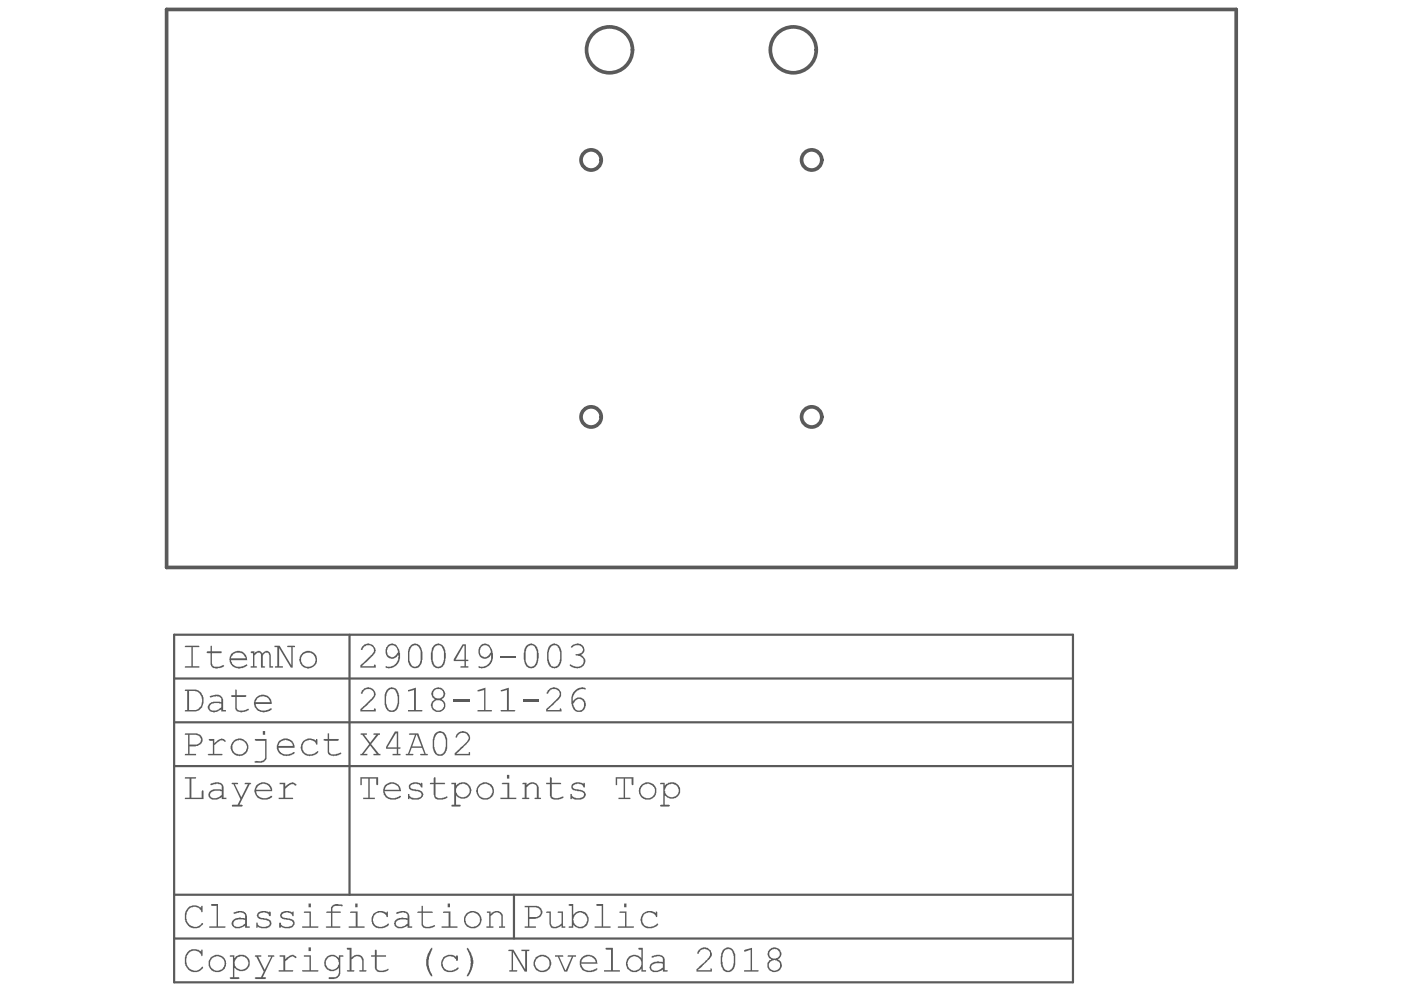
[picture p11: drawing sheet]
<svg xmlns="http://www.w3.org/2000/svg" width="297mm" height="210mm" viewBox="0 0 297 210" stroke-linecap="round" stroke-linejoin="round" font-family="sans-serif">
<path d="M36.8 134.3h190.2v73.6h-190.2zM73.9 134.3v55M36.8 152.8h190.2M36.8 143.6h190.2M36.8 162.1h190.2M36.8 198.6h190.2M36.8 189.3h190.2M108.7 189.3v9.3" fill="none" stroke="#5a5a5a" stroke-width=".46"/>
<g fill="#5a5a5a">
<path d="M39.2 164.5h2.3l-.1 .2h-.9v4.1h2.2v-1.4l.1-.2h.2l.1 1.9h-4l.1-.3h.9v-4.1h-1z"/>
<path d="M49 165.7h1.4v.2h-.7l1.4 2.8 1.3-2.8h-.6v-.2h1.3v.2h-.3l-2.1 4.4 .7 .1v.2l-.2 .1h-2.1l-.1-.2 .2-.2h1.1l.6-1.2-1.5-3.2h-.3z"/>
<path d="M59.2 165.6h1.1v.9a1.77 1.77 0 0 1 1.9-.9 .44 .44 0 0 1 .4 .6h-.1a1.04 1.04 0 0 0-1.7 .3l-.5 .4v1.9h1.6l.1 .2-3 .1v-.3h.9v-2.9h-.7z"/>
<path d="M39.2 136.6l3 .1v.2h-1.4v4.1h1.4v.3h-3.1l.1-.3h1.3v-4.1h-1.4z"/>
<path d="M44.5 136.7h.3v1.1l2.1 .1-.1 .3h-2v2.3a1.05 1.05 0 0 0 1.4 .6l1.1-.4a.4 .4 0 0 1 0 .4 .4 .4 0 0 1-.4 .2h-.1a1.96 1.96 0 0 1-2.1-.2l-.2-.5v-2.4h-.7l-.1-.2 .1-.2h.7z"/>
<path d="M53 137.9l.8-.1v.4a.92 .92 0 0 1 .9-.5 .92 .92 0 0 1 .8 .6 1.08 1.08 0 0 1 1.6-.3l.2 .5v2.5h.5v.3h-.8v-2.6a.63 .63 0 0 0-.5-.6 .63 .63 0 0 0-.7 .3l-.2 .3v2.3h.4v.3h-.8v-2.6a.61 .61 0 0 0-.5-.6 .61 .61 0 0 0-.7 .4l-.2 .2v2.3h.5l.1 .2-1.4 .1v-.3h.5v-2.8h-.4z"/>
<path d="M58.1 136.6h1.1l2.4 4.2v-3.9h-.8l-.1-.2h1.7v.2h-.5v4.4h-.4l-2.4-4.2v3.9h.7v.3h-1.6l.1-.3h.4v-4.1h-.6z"/>
<path d="M49.8 145.9l.3 .1v1.1l2 .1-.2 .3h-1.8v2.3a1.14 1.14 0 0 0 1.7 .4l.6-.3a.21 .21 0 0 1 .2 .3 .21 .21 0 0 1-.3 .1 1.95 1.95 0 0 1-2.4-.1l-.1-2.7-.9-.1 .1-.3h.8z"/>
<path d="M76.3 155.2h1.3v.3h-.6l1.3 1.7 1.3-1.7h-.6l.1-.3h1.3v.3h-.3l-1.6 1.9 1.7 2.1h.3v.3h-1.5v-.3h.7l-1.4-1.8-1.4 1.8h.8v.3h-1.5v-.3h.3l1.6-2.1-1.5-1.9-.4-.1z"/>
<path d="M96.6 155.4a1.53 1.53 0 0 1 2-.5 1.53 1.53 0 0 1 .7 2l-2.7 2.6h2.6v-.3l.2-.1 .1 .7h-3.3v-.5l2.1-1.9a1.43 1.43 0 0 0 .5-2.1 1.42 1.42 0 0 0-2.2 .8h-.2z"/>
<path d="M76.6 136.7a1.58 1.58 0 0 1 2-.4 1.58 1.58 0 0 1 .8 1.8l-2.9 2.9h2.6l.2-.4 .2 .2v.5h-3.3a1.26 1.26 0 0 1 .8-1.2l1.3-1.2a1.88 1.88 0 0 0 .8-1.6 1.31 1.31 0 0 0-1.3-.8 1.31 1.31 0 0 0-1.2 1l-.3-.1z"/>
<path d="M44.5 165.8l.2-.1a2.27 2.27 0 0 1 2.5 .4l.1 2.7h.6v.3h-1v-.5a2.02 2.02 0 0 1-2.6 .3 1.2 1.2 0 0 1 0-1.3 1.2 1.2 0 0 1 1.1-.6l1.5 .1v-.6a.54 .54 0 0 0-.7-.6h-1a.48 .48 0 0 1-.8 0zM44.5 167.8a.89 .89 0 0 0 .4 1 .89 .89 0 0 0 1 0l.4-.1 .6-.5v-.8a3.1 3.1 0 0 0-2.3 .3z"/>
<path d="M54.6 166.3l-.4 .8h3.1a1.56 1.56 0 0 0-1.1-1.2 1.56 1.56 0 0 0-1.6 .4zM54.1 166.3a1.91 1.91 0 0 1 2.1-.7 1.91 1.91 0 0 1 1.4 1.8h-3.4a1.77 1.77 0 0 0 1.2 1.5 1.77 1.77 0 0 0 1.9-.5 .25 .25 0 0 1 .3 .2 .25 .25 0 0 1-.3 .3 2.68 2.68 0 0 1-3-.3 1.85 1.85 0 0 1-.2-2.3z"/>
<path d="M49.3 138.5l-.4 .8h3a1.5 1.5 0 0 0-2.3-1zM49 138.3l.1-.1a1.97 1.97 0 0 1 2.1-.3 1.97 1.97 0 0 1 1.1 1.8l-3.4 .1a1.58 1.58 0 0 0 2.3 1.2l.5-.1a.44 .44 0 0 1 .6-.2 2.17 2.17 0 0 1-2.3 .7 2.17 2.17 0 0 1-1.5-2z"/>
<path d="M64 138.6a1.53 1.53 0 0 0 .4 2.3 1.53 1.53 0 0 0 2.2-.7 1.53 1.53 0 0 0-1-2.1l-1.1 .1zM63.3 139.6a1.9 1.9 0 0 1 3.8 0 1.9 1.9 0 0 1-3.8 0z"/>
<path d="M40 146.2v4h1.3a1.97 1.97 0 0 0 1.5-1.6l-.1-.8a1.72 1.72 0 0 0-1.5-1.6zM39.2 145.9h2a2.03 2.03 0 0 1 1.9 2.1v.5a1.98 1.98 0 0 1-1.9 2h-2.1l.1-.3h.4v-4h-.5z"/>
<path d="M44.3 147.4a2.98 2.98 0 0 1 2.3-.2l.4 .3 .2 .5v2.2h.6v.3h-1v-.5a2.01 2.01 0 0 1-2.5 .4 1.09 1.09 0 0 1-.2-1.1 1.09 1.09 0 0 1 .9-.7h1.8v-.7a1.22 1.22 0 0 0-1.5-.5l-.7 .2h-.2zM44.6 149.1a.78 .78 0 0 0-.1 1 .78 .78 0 0 0 1 .2l.7-.2 .6-.4v-.8a3.3 3.3 0 0 0-2.2 .2z"/>
<path d="M54.4 147.8l-.4 .8h3.2a1.68 1.68 0 0 0-2.8-.8zM54.1 147.7a1.92 1.92 0 0 1 2.1-.5 1.92 1.92 0 0 1 1.3 1.8h-3.5a1.89 1.89 0 0 0 3.1 .9h.2a.25 .25 0 0 1 .2 .2 .25 .25 0 0 1-.3 .2l-.1 .1a2.74 2.74 0 0 1-2.9-.4 1.78 1.78 0 0 1-.1-2.3z"/>
<path d="M83.7 155.2l-1.7 2.9h1.9v-2.9zM83.6 154.8h.6v3.3h.5l-.1 .3h-.4v1.1h.5v.3h-1.6v-.3h.8v-1.1h-2.2v-.4z"/>
<path d="M88.1 155.5l-.9 2.4h2zM86.6 155.2h1.9l1.6 4.3h.4v.3l-1.6-.1 .1-.2h.8l-.5-1.3h-2.2l-.5 1.3h.8l.1 .2h-1.7l.1-.2h.4l1.5-4h-1.2z"/>
<path d="M92.4 155.3l-.5 .9-.1 1.5a2.06 2.06 0 0 0 1 1.9 1.22 1.22 0 0 0 1.4-1.4l.1-1.2a1.86 1.86 0 0 0-1-1.9h-.6zM92 155.2a1.46 1.46 0 0 1 1.6-.3 1.46 1.46 0 0 1 .9 1.3l.1 1.5a2.18 2.18 0 0 1-.6 1.9 1.44 1.44 0 0 1-1.6 .2 1.44 1.44 0 0 1-.8-1.4v-1.9z"/>
<path d="M82.2 136.8a1.34 1.34 0 0 0 .4 2.1 .98 .98 0 0 0 1.3-.5 .73 .73 0 0 0 .1-1.1 1.19 1.19 0 0 0-1.8-.5zM82 136.6l.1-.1a1.38 1.38 0 0 1 2.2 .8 2.95 2.95 0 0 1-.7 3.7 2.5 2.5 0 0 1-2 .3 .22 .22 0 0 1 .1-.3 .22 .22 0 0 1 .3 .1 2.03 2.03 0 0 0 2.2-2.6 1.44 1.44 0 0 1-1.9 .7 1.44 1.44 0 0 1-.6-2z"/>
<path d="M87 136.9l-.4 1v1.3a1.62 1.62 0 0 0 1.2 1.9 1.62 1.62 0 0 0 1.2-1.9v-.8a1.78 1.78 0 0 0-.9-1.9l-.8 .1zM86.8 136.6a1.21 1.21 0 0 1 1.9-.1l.1 .1a2.28 2.28 0 0 1 .6 1.8v.8a2.04 2.04 0 0 1-1.3 2.2 1.54 1.54 0 0 1-1.8-1.7v-1.9l.2-.8z"/>
<path d="M91.9 136.9l-.3 .9v1.4a1.67 1.67 0 0 0 .9 1.9 1.19 1.19 0 0 0 1.3-1.3l.1-1.4a2.23 2.23 0 0 0-.7-1.8l-.7-.1zM91.7 136.6a1.38 1.38 0 0 1 1.5-.3 1.38 1.38 0 0 1 .9 1.1l.2 .8v1a2.64 2.64 0 0 1-1.2 2.2h-.1a1.53 1.53 0 0 1-1.7-1.6l-.1-1.7 .2-.9z"/>
<path d="M98.1 136.6l-1.7 3h1.9v-3zM97.9 136.3h.7v3.3h.5l.1 .2-.6 .1v1.1h.5v.3l-1.7-.1 .1-.2h.8v-1.1h-2.3v-.4z"/>
<path d="M101.8 136.8a1.4 1.4 0 0 0 .5 2.2 .96 .96 0 0 0 1.3-.7l.2-.2a1.25 1.25 0 0 0-.5-1.2 1.25 1.25 0 0 0-1.3-.2zM101.6 136.6l.1-.1a1.38 1.38 0 0 1 2.3 .8 2.95 2.95 0 0 1-.7 3.7 2.5 2.5 0 0 1-2.1 .3 .22 .22 0 0 1 .1-.3 .22 .22 0 0 1 .3 .1 2.03 2.03 0 0 0 2.3-2.6 1.44 1.44 0 0 1-2 .7 1.44 1.44 0 0 1-.6-2z"/>
</g>
<path d="M105.8 139h3.3" fill="none" stroke="#5a5a5a" stroke-width=".39"/>
<g fill="#5a5a5a">
<path d="M121 136.6a1.64 1.64 0 0 1 2.6 .7l-.1 .7-.6 .6a1.4 1.4 0 0 1 .6 2.3 2.16 2.16 0 0 1-3-.2l.2-.1a1.75 1.75 0 0 0 2.8-.4 1.3 1.3 0 0 0-1.3-1.5h-.3l-.1-.3 .7-.1a.85 .85 0 0 0 .9-.7 .85 .85 0 0 0-.7-1 1.56 1.56 0 0 0-1.7 .4h-.2z"/>
<path d="M76.5 146.1a1.67 1.67 0 0 1 1.8-.5 1.67 1.67 0 0 1 1.2 1.4 3.1 3.1 0 0 1-1.2 1.6l-1.8 1.6h2.6l.2-.3 .2 .1v.5h-3.3a1.26 1.26 0 0 1 .8-1.1l1.3-1.2a1.88 1.88 0 0 0 .8-1.6 1.31 1.31 0 0 0-1.3-.8 1.31 1.31 0 0 0-1.2 1l-.3-.1z"/>
<path d="M86.3 146l1.7-.5v4.7h1.3v.3h-3v-.3h1.3v-4.2l-1.1 .3h-.2z"/>
<path d="M95.9 148h3.5v.5h-3.5z"/>
<path d="M101 146l1.7-.5v4.7h1.3v.3h-3v-.3h1.4v-4.2l-1.1 .3h-.3z"/>
<path d="M106 146l1.6-.5v4.7h1.3v.3l-3-.1 .1-.2h1.3v-4.2l-1.1 .3-.3-.1z"/>
<path d="M110.7 148h3.4v.5h-3.4z"/>
<path d="M115.8 146.1a1.6 1.6 0 0 1 1.8-.5 1.6 1.6 0 0 1 1.1 1.5v.1a3.3 3.3 0 0 1-1.4 1.6l-1.5 1.4h2.6v-.3h.2l.2 .2v.4h-3.3v-.5l2.1-1.8a1.87 1.87 0 0 0 .8-1.6 1.3 1.3 0 0 0-1.3-.8 1.3 1.3 0 0 0-1.2 1 .22 .22 0 0 1-.3-.1 .22 .22 0 0 1 .1-.3z"/>
<path d="M39.6 201.5a2.16 2.16 0 0 1 3-.2v-.3h.3v1.2l-.2 .1a1.61 1.61 0 0 0-1.8-1.1 1.61 1.61 0 0 0-1.4 1.5v1a1.77 1.77 0 0 0 1.3 1.7 1.77 1.77 0 0 0 2-.8l.1-.1 .1 .2a2.03 2.03 0 0 1-2.2 1 2.03 2.03 0 0 1-1.6-1.7l-.1-1.4z"/>
<path d="M53.9 202.2h1.4l-.1 .2h-.6l1.4 2.8 1.4-2.8h-.7v-.3l1.4 .1-.1 .2h-.3l-2.1 4.4h.6l.1 .2-.2 .2-2.2-.1 .1-.3h1.2l.6-1.2-1.6-3.2h-.3z"/>
<path d="M59.2 202.1h1.1v.9a1.94 1.94 0 0 1 1.9-.9l.2 .1a.24 .24 0 0 1 .3 .3 .24 .24 0 0 1-.4 .1l-.1-.1a.4 .4 0 0 0-.7 0h-.2l-1 .9v1.9h1.7v.2l-3 .1v-.3h.9v-2.9h-.7z"/>
<path d="M73.4 200.6h1v2a1.56 1.56 0 0 1 2.2-.2l.3 .5v2.4h.6l-.1 .3h-1.4l-.1-.2 .7-.1v-2.1a1.08 1.08 0 0 0-.8-.9 1.08 1.08 0 0 0-1.1 .5l-.3 .2v2.3h.6v.2l-1.5 .1v-.3h.5v-4.3h-.5z"/>
<path d="M79.3 201.1h.4v1h2v.3h-2v2.3a.96 .96 0 0 0 1.5 .6l.6-.1 .2-.2h.2v.3a2.48 2.48 0 0 1-2.6 .1l-.3-.5v-2.5h-.8v-.3h.8z"/>
<path d="M91.2 200.7l.3-.1-.1 .5a5 5 0 0 0 .1 5.3v.2h-.3l-.3-.6a4.7 4.7 0 0 1 .3-5.3z"/>
<path d="M93.7 202.6l.8-.5 .7-.1a1.26 1.26 0 0 1 1.2 .4l.2-.3h.2l.1 1.1a.25 .25 0 0 1-.4 .1 .25 .25 0 0 1 0-.4 1.58 1.58 0 0 0-2.8 .5 1.58 1.58 0 0 0 .7 1.7 1.58 1.58 0 0 0 1.8 0l.8-.4a.54 .54 0 0 1-.5 .7 2.41 2.41 0 0 1-2.8-.3 2.12 2.12 0 0 1 0-2.5z"/>
<path d="M98.9 200.6l.4 .3v.2a4.2 4.2 0 0 1-.2 5.4l-.3 .1v-.2a5.6 5.6 0 0 0 0-5.7z"/>
<path d="M107.5 201.1l1.1-.1 2.5 4.1v-3.9h-.8v-.2h1.7l-.1 .2h-.4v4.4h-.5l-2.5-4.2v3.9h.9v.2l-1.7 .1v-.3h.5v-4.1h-.7z"/>
<path d="M117.4 202.1l1.8 .1-.1 .2h-.8l1.3 2.9 1.4-2.9h-.9v-.2l1.8-.1v.3h-.6l-1.3 3.2h-.6l-1.4-3.2h-.6z"/>
<path d="M128.1 200.7l1.6-.1v4.7h1.5v.3h-3.4v-.3h1.5v-4.3h-1l-.2-.1z"/>
<path d="M147.8 201a1.56 1.56 0 0 1 2-.4 1.56 1.56 0 0 1 .7 1.8l-2.9 2.9h2.7v-.4h.2l.1 .7h-3.2v-.5l1.9-1.9a1.58 1.58 0 0 0 .7-2.1h-.1a1.3 1.3 0 0 0-2.2 .7h-.2v-.4z"/>
<path d="M157.4 201.1l1.7-.5v4.7h1.4l-.1 .3h-3v-.3h1.4v-4.3l-1.1 .3h-.3z"/>
<path d="M39.7 192.2a1.91 1.91 0 0 1 2.6-.2l.3 .1v-.4h.3v1.3l-.2 .1a1.61 1.61 0 0 0-1.8-1.2 1.61 1.61 0 0 0-1.4 1.6v.9a1.77 1.77 0 0 0 1.3 1.7 1.77 1.77 0 0 0 2-.8 .25 .25 0 0 1 .2 .3 .25 .25 0 0 1-.3 .2 2.09 2.09 0 0 1-2.3 .5 2.09 2.09 0 0 1-1.3-2l.1-1.3z"/>
<path d="M44.6 191.4l1.5-.1v4.7h1.6l-.1 .3-3.4-.1 .1-.2h1.5v-4.3h-1.1z"/>
<path d="M54.6 193.1l.8-.3h.8l.7 .3 .1-.2h.2l.1 .9h-.3a1.17 1.17 0 0 0-1.5-.6 .55 .55 0 0 0-.7 .2 .55 .55 0 0 0 .2 .7l.5 .1a2.28 2.28 0 0 1 1.9 .8 1.1 1.1 0 0 1-1.3 1.4h-.8l-.8-.4-.1 .3h-.2v-1.1h.2a1.32 1.32 0 0 0 1.5 .9h.3a.94 .94 0 0 0 .9-.6v-.1a.67 .67 0 0 0-.7-.7l-.6-.1a1.71 1.71 0 0 1-1.4-.6l-.1-.3z"/>
<path d="M59.5 193.2a1.96 1.96 0 0 1 2.3-.1l.1-.2h.2v.9h-.2a1.31 1.31 0 0 0-1.1-.8 1.31 1.31 0 0 0-1.2 .8l.2 .3 .4 .1a2.67 2.67 0 0 1 1.9 .5 1.1 1.1 0 0 1 0 1.2 1.1 1.1 0 0 1-1.1 .5h-.8l-.7-.4v.2l-.3 .1-.1-1 .3-.1a1.47 1.47 0 0 0 2.3 .6h.1a.66 .66 0 0 0 .1-.7 .66 .66 0 0 0-.6-.4l-.2-.1a2.28 2.28 0 0 1-1.7-.6l-.1-.4z"/>
<path d="M70.2 191.7l.2-.1a1.14 1.14 0 0 1 1.3-.2h.7l.1 .3-.2 .1a2.41 2.41 0 0 0-1.9 .2l-.1 .9h1.7l.1 .3h-1.8v2.8h1.7v.3l-3.1-.1 .1-.2h1v-2.8h-1v-.2l1-.1v-.9z"/>
<path d="M78.9 193.5a2.04 2.04 0 0 1 2.9-.3l.1-.3 .2 .1v1h-.2a1.51 1.51 0 0 0-2-.8 1.51 1.51 0 0 0-.9 1.9 1.51 1.51 0 0 0 2 .9h.3l.9-.6a.66 .66 0 0 1-.7 .8 1.91 1.91 0 0 1-2.9-1.3v-.8z"/>
<path d="M89.2 191.7h.3v1.2l2.1 .1v.2h-2.1v2.3a1.1 1.1 0 0 0 1.5 .5l.8-.3 .1 .1a.31 .31 0 0 1 0 .3 .31 .31 0 0 1-.3 .1 2.32 2.32 0 0 1-2.1-.1l-.3-.4v-2.5h-.9l.1-.3h.8z"/>
<path d="M103 192.9h.8v.5a1.79 1.79 0 0 1 2-.4l.6 .6v2.4h.5v.3h-1.3v-.3h.5v-2.1a1.03 1.03 0 0 0-.9-.9 1.03 1.03 0 0 0-1.1 .7l-.3 .1v2.2h.6v.3h-1.5v-.3h.6v-2.8h-.5z"/>
<path d="M44.1 156.5l1.2-.1 .1 .8a1.77 1.77 0 0 1 1.9-.8l.5 .5a.35 .35 0 0 1-.4 0 .35 .35 0 0 1-.2-.2 1.48 1.48 0 0 0-1.5 .6l-.4 .3v1.9h1.7l.1 .2-3.1 .1v-.3h1v-2.7h-.7z"/>
<path d="M64.1 156.9l.1-.1a2.03 2.03 0 0 1 2.7 0v-.4h.2l.1 1.1h-.2a1.54 1.54 0 0 0-1.9-.9 1.54 1.54 0 0 0-1.1 1.8 1.54 1.54 0 0 0 1.7 1.2l.7-.1 .8-.6 .2 .1a1.7 1.7 0 0 1-1.3 .9 2.1 2.1 0 0 1-2.1-.6v-.1a1.8 1.8 0 0 1 .1-2.3z"/>
<path d="M69.3 155.2h.3v1.2l2.1 .1v.2l-.2 .1h-1.9v2.2a1 1 0 0 0 1.5 .5l.9-.3a.21 .21 0 0 1 .2 .3 .21 .21 0 0 1-.3 .1 2.65 2.65 0 0 1-2.3 .1l-.3-.5v-2.4l-.9-.1 .1-.3h.8z"/>
<path d="M111.6 136.9l-.4 .9v1.4a1.67 1.67 0 0 0 1 1.9 1.19 1.19 0 0 0 1.3-1.3l.1-1.4a2.24 2.24 0 0 0-.7-1.8l-.7-.1zM111.3 136.6a1.44 1.44 0 0 1 1.5-.3 1.44 1.44 0 0 1 1 1.1l.2 .8v1a2.64 2.64 0 0 1-1.2 2.2h-.1a1.53 1.53 0 0 1-1.8-1.6l-.1-1.7z"/>
<path d="M116.6 136.7l-.3 .4-.3 1v1.1a2.06 2.06 0 0 0 1 1.9 1.52 1.52 0 0 0 1.5-1.6v-1.1a2.06 2.06 0 0 0-1-1.9zM116.2 136.6h.1a1.39 1.39 0 0 1 2.3 .5l.2 .6v1.5a2.09 2.09 0 0 1-1.2 2.2 1.66 1.66 0 0 1-1.9-1.6v-1.9z"/>
<path d="M82.2 146.1l-.4 .7-.1 1.7a2.06 2.06 0 0 0 1 1.8 1.35 1.35 0 0 0 1.3-1.3l.1-1.3a2.81 2.81 0 0 0-.8-1.9h-.7zM81.9 145.9l.2-.2a1.37 1.37 0 0 1 2 .7l.3 .7v1.5a2.27 2.27 0 0 1-.8 1.8 1.4 1.4 0 0 1-2.1-1.1l-.1-2.3z"/>
<path d="M91.8 146.1a1.09 1.09 0 0 0 .7 1.7 1.09 1.09 0 0 0 1.3-1.2 1.19 1.19 0 0 0-2-.5zM91.6 148.7a1.2 1.2 0 0 0 1 1.6 1.2 1.2 0 0 0 1.3-1.3 1.33 1.33 0 0 0-2.3-.3zM91.6 146l.3-.4h.2a1.1 1.1 0 0 1 1.4 .1 1.24 1.24 0 0 1 .7 1.2 1.24 1.24 0 0 1-.8 1.1 1.44 1.44 0 0 1 .6 2.1 1.44 1.44 0 0 1-2.2 .2 1.29 1.29 0 0 1-.6-1.2 1.29 1.29 0 0 1 .8-1.1 1.26 1.26 0 0 1-.4-2z"/>
<path d="M121.3 146.5a2.15 2.15 0 0 1 2.5-.9v.3a2.15 2.15 0 0 0-2.6 2.6 1.48 1.48 0 0 1 2.2-.6 1.48 1.48 0 0 1 .1 2.2 1.46 1.46 0 0 1-1.5 .5 1.46 1.46 0 0 1-1-1.3v-.1a3.7 3.7 0 0 1 .3-2.7zM121.7 148.3l-.1 .2a.84 .84 0 0 0 0 1.3 1.07 1.07 0 0 0 1.3 .4 1.07 1.07 0 0 0 .6-1.2 1.05 1.05 0 0 0-.6-1.1 1.05 1.05 0 0 0-1.2 .4z"/>
<path d="M44.4 203.9a1.55 1.55 0 0 0 3.1 0 1.55 1.55 0 0 0-3.1 0zM44.1 203.9a1.9 1.9 0 0 1 3.8 0 1.9 1.9 0 0 1-3.8 0z"/>
<path d="M48.6 202.2l1-.1 .1 .6 .3-.4 .6-.3h1a1.74 1.74 0 0 1 1.2 2.3 1.74 1.74 0 0 1-2.4 1l-.8-.5v2h1l.1 .3-1.9 .1-.2-.2 .1-.2h.6v-4.4h-.6zM49.6 203.8a1.45 1.45 0 0 0 2.9 0 1.45 1.45 0 0 0-2.9 0z"/>
<path d="M65.3 200.5h.5v.7h-.5zM64.3 202.1h1.5v3.2h1.6l-.1 .3-3.4-.1 .1-.2h1.5v-2.9h-1.2z"/>
<path d="M68.9 203.7a1.4 1.4 0 0 0 2.8 0 1.4 1.4 0 0 0-2.8 0zM69.2 202.3l.3-.1a1.44 1.44 0 0 1 1.5 0l.7 .5v-.6l1 .1-.1 .2h-.6v3.4a1.54 1.54 0 0 1-1.4 1.4h-1l-.2-.2 .2-.2h1.1a1.01 1.01 0 0 0 1-1v-1a1.72 1.72 0 0 1-2.2 .5 1.72 1.72 0 0 1-.8-2.2z"/>
<path d="M113.2 203.9a1.55 1.55 0 0 0 3.1 0 1.55 1.55 0 0 0-3.1 0zM112.9 203.9a1.86 1.86 0 0 1 3.7 0 1.86 1.86 0 0 1-3.7 0z"/>
<path d="M123.5 202.7l-.5 .9h3a1.52 1.52 0 0 0-1-1.2 1.52 1.52 0 0 0-1.5 .3zM123.1 202.6a1.89 1.89 0 0 1 1.9-.5 1.89 1.89 0 0 1 1.3 1.4l.1 .4h-3.4a1.77 1.77 0 0 0 2.7 1.2l.6-.2a.45 .45 0 0 1-.5 .6 2.14 2.14 0 0 1-2.8-.7 1.85 1.85 0 0 1 .1-2.2z"/>
<path d="M133 202.4a1.83 1.83 0 0 1 2.7 .4v-1.8h-.5l-.2-.2 .1-.2h.9v4.7h.7v.3h-1v-.7a1.8 1.8 0 0 1-2.6 .4 1.8 1.8 0 0 1-.2-2.7zM133 202.9v.1a1.48 1.48 0 0 0 .6 2.2 1.48 1.48 0 0 0 2-.8 1.48 1.48 0 0 0-1.1-2 1.7 1.7 0 0 0-1.5 .5z"/>
<path d="M137.9 202.3l.2-.1a2.27 2.27 0 0 1 2.4 .4l.1 2.7 .7 .1-.1 .2h-1v-.5a2.02 2.02 0 0 1-2.5 .3 1.21 1.21 0 0 1 .8-1.9l.9-.1 .8 .2v-.6a1.04 1.04 0 0 0-1.4-.6l-.9 .2zM138 204.1a.77 .77 0 0 0-.1 1 .77 .77 0 0 0 .9 .3l.6-.1 .7-.5 .1-.9a3.6 3.6 0 0 0-2.2 .2z"/>
<path d="M153.3 201.1l-.4 .8-.1 1.6a2.8 2.8 0 0 0 .8 1.8 1.24 1.24 0 0 0 1.6-1.3l.1-1.5a2.25 2.25 0 0 0-.8-1.6l-.5-.1zM153.1 200.9a1.4 1.4 0 0 1 1.5-.3 1.4 1.4 0 0 1 .8 1.2l.1 1.7a1.76 1.76 0 0 1-1.4 2.2 1.51 1.51 0 0 1-1.5-1.6l-.1-1.8 .1-.6z"/>
<path d="M163.1 201.1a1.06 1.06 0 0 0 .1 1.6 1.06 1.06 0 0 0 1.5-.3 .99 .99 0 0 0 .1-1.1 .99 .99 0 0 0-1.1-.4h-.3zM163.1 203.4a1.15 1.15 0 0 0-.3 1.3 1.15 1.15 0 0 0 1.1 .7 1.14 1.14 0 0 0 1.1-1.5 1.14 1.14 0 0 0-1.7-.6zM162.7 201.1a1.44 1.44 0 0 1 1.9-.5 1.44 1.44 0 0 1 .5 1.9l-.6 .5a1.33 1.33 0 0 1 .9 1.4 1.33 1.33 0 0 1-1.1 1.2l-.3 .1a1.47 1.47 0 0 1-1.5-.8 1.47 1.47 0 0 1 .4-1.8l.3-.1a1.44 1.44 0 0 1-.6-1.8z"/>
<path d="M49.4 193.2a2.23 2.23 0 0 1 2.6 .1l.2 .5v2.2h.6v.3h-1v-.5a2.02 2.02 0 0 1-2.5 .3 1.17 1.17 0 0 1-.1-1.3 1.17 1.17 0 0 1 1.2-.6l.6-.1 .8 .2v-.5a1.13 1.13 0 0 0-1.4-.6l-.7 .2h-.2zM49.6 194.8a.79 .79 0 0 0-.1 1 .79 .79 0 0 0 .9 .3l.9-.2 .5-.5v-.8a3.6 3.6 0 0 0-2.2 .2z"/>
<path d="M65.3 191.2h.5v.8h-.5zM64.3 193l1.5-.1v3.1h1.6l-.1 .3-3.4-.1 .1-.2h1.5v-2.8h-1.2z"/>
<path d="M75.2 191.2h.5v.8h-.5zM74.1 193l1.6-.1v3.1h1.4v.3h-3.3v-.3h1.5v-2.8h-1.2z"/>
<path d="M83.7 193.2l.3-.2a2.3 2.3 0 0 1 2.4 .3l.2 .5v2.2h.6v.3h-1v-.5a1.87 1.87 0 0 1-2.6 .2 .99 .99 0 0 1-.2-1 .99 .99 0 0 1 .9-.7l.7-.2 1.2 .2v-.5a1.04 1.04 0 0 0-1.5-.6h-.2a.48 .48 0 0 1-.8 0zM83.9 194.8a.77 .77 0 0 0-.1 1 .77 .77 0 0 0 .9 .3l.9-.2 .6-.5v-.8a3.6 3.6 0 0 0-2.3 .2z"/>
<path d="M94.7 191.2h.5v.8h-.5zM93.7 193l1.6-.1v3.1h1.5v.3h-3.4v-.3h1.5v-2.8h-1.2z"/>
<path d="M98.5 194.6a1.55 1.55 0 0 0 3.1 0 1.55 1.55 0 0 0-3.1 0zM98.1 194.6a1.9 1.9 0 0 1 3.8 0 1.9 1.9 0 0 1-3.8 0z"/>
<path d="M40.1 155.5v2h1.2a1.06 1.06 0 0 0 1.2-1.3l-.2-.2a.76 .76 0 0 0-.8-.5zM39.2 155.2h2.2a1.34 1.34 0 0 1 1.5 1.3 1.34 1.34 0 0 1-1.4 1.3l-1.4 .1v1.6h1.4v.3h-2.4l.1-.3h.6v-4h-.7z"/>
<path d="M49.6 157.1a1.53 1.53 0 0 0 .4 2.4 1.53 1.53 0 0 0 2.2-1.1 1.53 1.53 0 0 0-1.6-1.8zM48.8 158.1a1.9 1.9 0 0 1 3.8 0 1.9 1.9 0 0 1-3.8 0z"/>
<path d="M55.6 154.7h.5v.8h-.5zM53.9 156.4h2.5v3.7a1.33 1.33 0 0 1-1.3 1.3h-1.2l-.1-.2 .3-.2 1.1 .1 .4-.2a.7 .7 0 0 0 .5-.8v-3.3h-2l-.2-.1z"/>
<path d="M59.3 157.1l-.4 .7h3.1a1.72 1.72 0 0 0-2.7-.7zM59 156.9a2.15 2.15 0 0 1 2.6-.2 2.17 2.17 0 0 1 .7 1.5h-3.4a1.89 1.89 0 0 0 3 1 .23 .23 0 0 1 .3-.1 .23 .23 0 0 1 .2 .2 .23 .23 0 0 1-.3 .2 2.22 2.22 0 0 1-3.4-.9l-.1-.9z"/>
</g>
<g fill="none" stroke="#5a5a5a" stroke-width=".78">
<circle cx="129" cy="10.5" r="4.9"/>
<circle cx="167.8" cy="10.5" r="4.9"/>
<circle cx="125.1" cy="33.8" r="2.14"/>
<circle cx="171.7" cy="33.8" r="2.14"/>
<circle cx="125.1" cy="88.2" r="2.14"/>
<circle cx="171.7" cy="88.2" r="2.14"/>
</g>
<g fill="#5a5a5a">
<path d="M115.5 193l1-.1v2.4a.88 .88 0 0 0 .6 .8 .88 .88 0 0 0 .9-.2l.8-.6v-2.1h-.8v-.3h1.1v3.1h.5v.3h-.8v-.5a1.87 1.87 0 0 1-2.3 .4l-.3-.7v-2.3h-.7z"/>
<path d="M126.1 191.4l1.5-.1v4.7h1.6v.3h-3.4v-.3h1.5v-4.3h-1l-.2-.1z"/>
<path d="M135.9 193.5a2.09 2.09 0 0 1 2.9-.3v-.3l.3 .1v.9a.35 .35 0 0 1-.4 0 .35 .35 0 0 1-.1-.3 1.55 1.55 0 0 0-2.1-.2 1.55 1.55 0 0 0-.3 2.1 1.55 1.55 0 0 0 2.1 .4l.7-.5a.25 .25 0 0 1 .3 .3 .25 .25 0 0 1-.3 .2 2.46 2.46 0 0 1-3 0 1.93 1.93 0 0 1-.1-2.4z"/>
<path d="M76.2 164.5h3.8l-.1 1.6-.3-.1v-1.3h-1.4v4.1h1.1v.3h-2.5v-.3h1.1v-4.1h-1.4v1.4h-.3z"/>
<path d="M86.6 166a2.08 2.08 0 0 1 2.5-.2v-.2l.3 .1v.7a.21 .21 0 0 1-.3 .2 .21 .21 0 0 1-.1-.3 1.44 1.44 0 0 0-2.2 0 .91 .91 0 0 0 1.2 .7 2.08 2.08 0 0 1 1.6 1 1.48 1.48 0 0 1-2 1.2h-.4l-.6-.4v.3h-.3v-1.1h.2a1.32 1.32 0 0 0 1.9 .8 .65 .65 0 0 0 .8-.6 .65 .65 0 0 0-.7-.7l-.1-.1a1.94 1.94 0 0 1-1.9-.7l-.1-.3z"/>
<path d="M91.8 164.5l.3 .1v1h2l.1 .2-2.1 .1v2.3a.96 .96 0 0 0 1.5 .6l.9-.3a.29 .29 0 0 1 .1 .4 .29 .29 0 0 1-.4 .1 2.54 2.54 0 0 1-2.2-.1l-.3-.7v-2.3h-.7l.1-.3h.6z"/>
<path d="M110.5 165.7l.9-.1v.5a1.48 1.48 0 0 1 2.4 0l.2 .4v2.3h.4v.3l-1.3-.1 .1-.2h.4v-2.1a1 1 0 0 0-.8-.9 1 1 0 0 0-1.1 .5l-.3 .3v2.2h.5l.1 .2-1.5 .1v-.3h.5v-2.9h-.5z"/>
<path d="M116.3 164.6l.3-.1 .1 .1v1l2 .1v.2h-2v2.3a.95 .95 0 0 0 1.3 .7l1.1-.4a.33 .33 0 0 1 0 .4 .33 .33 0 0 1-.4 .1 2.47 2.47 0 0 1-2.2-.1l-.2-.5v-2.5h-.8v-.3h.8z"/>
<path d="M121 166a2.08 2.08 0 0 1 2.5-.2v-.2l.2 .1v.9h-.2a1.32 1.32 0 0 0-1.1-.8 1.32 1.32 0 0 0-1.2 .7 1.26 1.26 0 0 0 1.2 .5 1.55 1.55 0 0 1 1.5 1.3l-.1 .1a1.38 1.38 0 0 1-1.5 .8h-.6l-.7-.4v.3h-.3v-1.1h.2a1.56 1.56 0 0 0 2.4 .7l.2-.3a.69 .69 0 0 0-.7-1h-.5a1.44 1.44 0 0 1-1.4-.7z"/>
<path d="M130.3 164.5h3.7l-.1 1.6-.3-.1v-1.3h-1.4v4.1h1.1v.3h-2.4v-.3h1v-4.1h-1.3v1.4h-.3z"/>
<path d="M112 192v2h1.2a1.05 1.05 0 0 0 1.2-1 1.05 1.05 0 0 0-1.2-1zM111 191.7h2.3a1.39 1.39 0 0 1 1.2 2.1l-1.2 .6h-1.3v1.6h1.4v.3h-2.4v-.3h.7v-4h-.7z"/>
<path d="M121.6 193.7v.1a1.47 1.47 0 0 0 .3 2 1.47 1.47 0 0 0 2-.3 1.47 1.47 0 0 0-.3-2 1.34 1.34 0 0 0-2 .2zM120.3 191.4l1-.1v2.3a1.8 1.8 0 0 1 2.7-.4 1.8 1.8 0 0 1 0 2.7 1.8 1.8 0 0 1-2.7-.3v.7l-1-.1 .1-.2h.6v-4.3h-.5l-.2-.1z"/>
<path d="M132 191.2h.5v.8h-.5zM131.1 193l1.4-.1v3.1h1.6l-.1 .3-3.3-.1 .1-.2h1.4v-2.8h-1.1z"/>
<path d="M81.8 166.3l-.4 .8h3a1.58 1.58 0 0 0-2.6-.8zM81.6 166a1.96 1.96 0 0 1 2-.3 1.96 1.96 0 0 1 1.2 1.6l-3.4 .1a1.63 1.63 0 0 0 1.2 1.4 2.84 2.84 0 0 0 2-.4l.2 .1a2.32 2.32 0 0 1-2.7 .5 1.85 1.85 0 0 1-.5-3z"/>
<path d="M95.5 165.6h1v.6a1.76 1.76 0 0 1 2.3-.5 1.76 1.76 0 0 1 .7 2.3 1.76 1.76 0 0 1-2.2 .9l-.8-.6v2h.8a.2 .2 0 0 1 .2 .2 .2 .2 0 0 1-.2 .2l-1.8-.1 .1-.3h.5v-4.4h-.6zM96.5 167.3a1.45 1.45 0 0 0 2.9 0 1.45 1.45 0 0 0-2.9 0z"/>
<path d="M101.1 167.4a1.53 1.53 0 0 0 3 0 1.53 1.53 0 0 0-3 0zM100.8 167.4a1.87 1.87 0 0 1 3.7 0 1.87 1.87 0 0 1-3.7 0z"/>
<path d="M107.3 164h.4v.7h-.4zM106.2 165.7l1.5-.1v3.2h1.5v.3h-3.3v-.3h1.5v-2.9h-1.2z"/>
<path d="M135.5 167.4a1.55 1.55 0 0 0 3.1 0 1.55 1.55 0 0 0-3.1 0zM135.7 166a1.87 1.87 0 0 1 2.8 .2 1.87 1.87 0 0 1-.4 2.7 1.87 1.87 0 0 1-2.7-.6 2.1 2.1 0 0 1 .3-2.3z"/>
<path d="M139.6 165.7l1-.1 .1 .6 .3-.4 .5-.2a1.64 1.64 0 0 1 2.2 .8 1.8 1.8 0 0 1-.7 2.4 1.8 1.8 0 0 1-2.4-.5v2h.9l.2 .1v.2l-2 .1-.1-.3 .7-.1v-4.4h-.7zM140.7 167.3a1.45 1.45 0 0 0 2.9 0 1.45 1.45 0 0 0-2.9 0z"/>
</g>
<path d="M35.2 2h226.3v118.1h-226.3z" fill="none" stroke="#5a5a5a" stroke-width=".78"/>
</svg>
